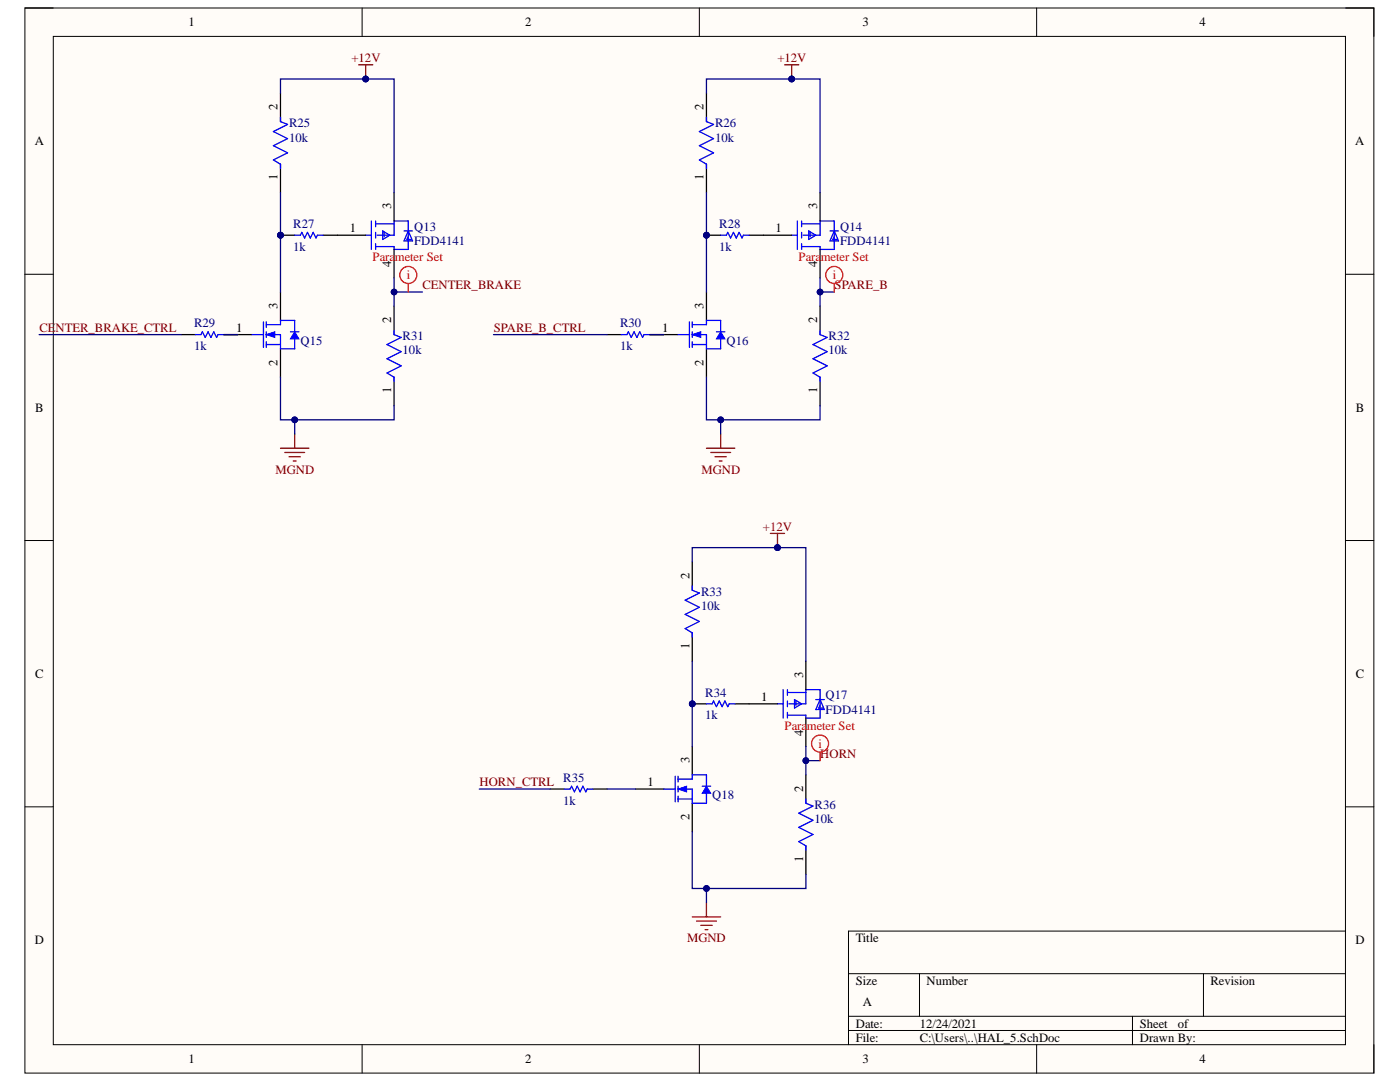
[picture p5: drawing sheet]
<svg xmlns="http://www.w3.org/2000/svg" width="279mm" height="216mm" viewBox="0 0 279 216" stroke-linecap="round" stroke-linejoin="round" font-family="sans-serif">
<defs><g id="words">
<g font-size="2.5">
<text x="37.6" y="5.3">1</text>
<text x="104.8" y="5.3">2</text>
<text x="172.1" y="5.3">3</text>
<text x="239.4" y="5.3">4</text>
<text x="55.4" y="22" transform="rotate(-90 55.4 22)">2</text>
<text x="140.4" y="22" transform="rotate(-90 140.4 22)">2</text>
<text x="6.9" y="29">A</text>
<text x="270.4" y="29">A</text>
<text x="55.4" y="36" transform="rotate(-90 55.4 36)">1</text>
<text x="140.4" y="36" transform="rotate(-90 140.4 36)">1</text>
<text x="78.1" y="41.8" transform="rotate(-90 78.1 41.8)">3</text>
<text x="163.1" y="41.8" transform="rotate(-90 163.1 41.8)">3</text>
<text x="69.8" y="46.4">1</text>
<text x="154.8" y="46.4">1</text>
<text x="78.1" y="53.2" transform="rotate(-90 78.1 53.2)">4</text>
<text x="163.1" y="53.2" transform="rotate(-90 163.1 53.2)">4</text>
<text x="55.4" y="61.7" transform="rotate(-90 55.4 61.7)">3</text>
<text x="78.1" y="64.5" transform="rotate(-90 78.1 64.5)">2</text>
<text x="140.4" y="61.7" transform="rotate(-90 140.4 61.7)">3</text>
<text x="163.1" y="64.5" transform="rotate(-90 163.1 64.5)">2</text>
<text x="47.1" y="66.2">1</text>
<text x="132.1" y="66.2">1</text>
<text x="55.4" y="73" transform="rotate(-90 55.4 73)">2</text>
<text x="140.4" y="73" transform="rotate(-90 140.4 73)">2</text>
<text x="7" y="82.1">B</text>
<text x="78.1" y="78.5" transform="rotate(-90 78.1 78.5)">1</text>
<text x="163.1" y="78.5" transform="rotate(-90 163.1 78.5)">1</text>
<text x="270.6" y="82.1">B</text>
<text x="137.6" y="115.5" transform="rotate(-90 137.6 115.5)">2</text>
<text x="137.6" y="129.5" transform="rotate(-90 137.6 129.5)">1</text>
<text x="7" y="135.3">C</text>
<text x="160.3" y="135.3" transform="rotate(-90 160.3 135.3)">3</text>
<text x="270.6" y="135.3">C</text>
<text x="151.9" y="139.9">1</text>
<text x="160.3" y="146.8" transform="rotate(-90 160.3 146.8)">4</text>
<text x="137.6" y="152.3" transform="rotate(-90 137.6 152.3)">3</text>
<text x="129.3" y="156.9">1</text>
<text x="160.3" y="158" transform="rotate(-90 160.3 158)">2</text>
<text x="137.6" y="163.7" transform="rotate(-90 137.6 163.7)">2</text>
<text x="160.3" y="172" transform="rotate(-90 160.3 172)">1</text>
<text x="6.9" y="188.4">D</text>
<text x="170.8" y="188">Title</text>
<text x="270.5" y="188.4">D</text>
<text x="170.8" y="196.6">Size</text>
<text x="184.9" y="196.6">Number</text>
<text x="241.6" y="196.6">Revision</text>
<text x="172.2" y="200.8">A</text>
<text x="170.8" y="205">Date:</text>
<text x="170.8" y="207.9">File:</text>
<text x="183.6" y="205">12/24/2021</text>
<text x="183.6" y="207.9">C:\Users\..\HAL_5.SchDoc</text>
<text x="227.5" y="205">Sheet</text>
<text x="227.5" y="207.9">Drawn By:</text>
<text x="235.1" y="205">of</text>
<text x="37.6" y="212.1">1</text>
<text x="104.8" y="212.1">2</text>
<text x="172.1" y="212.1">3</text>
<text x="239.4" y="212.1">4</text>
</g>
<g font-size="2.5" fill="#800000">
<text x="70.1" y="12.4">+12V</text>
<text x="155.1" y="12.4">+12V</text>
<text x="84.3" y="57.7">CENTER_BRAKE</text>
<text x="166.6" y="57.7">SPARE_B</text>
<text x="7.9" y="66.2">CE</text>
<text x="11.1" y="66.2">NTER_BRAKE_CTRL</text>
<text x="98.5" y="66.2">SPARE_B_CTRL</text>
<text x="55" y="94.6">MGND</text>
<text x="140" y="94.6">MGND</text>
<text x="152.3" y="105.9">+12V</text>
<text x="163.7" y="151.2">HORN</text>
<text x="95.7" y="156.9">HORN_CTRL</text>
<text x="137.1" y="188">MGND</text>
</g>
<g font-size="2.5" fill="#000080">
<text x="57.7" y="25.4">R25</text>
<text x="57.7" y="28.3">10k</text>
<text x="142.7" y="25.4">R26</text>
<text x="142.7" y="28.3">10k</text>
<text x="58.5" y="45.5">R27</text>
<text x="82.6" y="46.1">Q13</text>
<text x="143.5" y="45.5">R28</text>
<text x="167.7" y="46.1">Q14</text>
<text x="58.5" y="50.1">1k</text>
<text x="82.6" y="48.9">FDD4141</text>
<text x="143.5" y="50.1">1k</text>
<text x="167.7" y="48.9">FDD4141</text>
<text x="38.7" y="65.3">R29</text>
<text x="123.8" y="65.3">R30</text>
<text x="38.7" y="69.9">1k</text>
<text x="60" y="68.8">Q15</text>
<text x="80.4" y="67.9">R31</text>
<text x="80.4" y="70.7">10k</text>
<text x="123.8" y="69.9">1k</text>
<text x="145" y="68.8">Q16</text>
<text x="165.4" y="67.9">R32</text>
<text x="165.4" y="70.7">10k</text>
<text x="139.9" y="118.9">R33</text>
<text x="139.9" y="121.7">10k</text>
<text x="140.8" y="139">R34</text>
<text x="140.8" y="143.5">1k</text>
<text x="164.8" y="139.6">Q17</text>
<text x="164.8" y="142.4">FDD4141</text>
<text x="112.4" y="156">R35</text>
<text x="112.4" y="160.5">1k</text>
<text x="142.1" y="159.4">Q18</text>
<text x="162.6" y="161.4">R36</text>
<text x="162.6" y="164.3">10k</text>
</g>
<g font-size="2.5" fill="#f00">
<text x="74.4" y="52">Para</text>
<text x="78.8" y="52">meter Set</text>
<text x="159.4" y="52">Para</text>
<text x="163.8" y="52">meter Set</text>
<text x="81.2" y="55.8">i</text>
<text x="166.2" y="55.8">i</text>
<text x="156.6" y="145.6">Para</text>
<text x="161" y="145.6">meter Set</text>
<text x="163.3" y="149.2">i</text>
</g>
</g></defs>
<path d="M5 1.6h269.2v212.5h-269.2z" fill-rule="evenodd" fill="#fffcf8"/>
<path d="M5 1.6h269.2v212.5h-269.2z" fill="none" stroke="#000" stroke-width=".2"/>
<path d="M10.6 7.3h257.9v201.2h-257.9z" fill-rule="evenodd" fill="#fffcf8"/>
<g fill="none" stroke="#000" stroke-width=".2">
<path d="M5 1.6h5.6M10.6 7.3h257.9v201.2h-257.9zM72.3 1.6v5.7M139.6 1.6v5.7M206.9 1.6v5.7M268.5 1.6h5.7v5.7M5 54.7h5.6M268.5 54.7h5.7M5 107.9h5.6M268.5 107.9h5.7M5 161h5.6M268.5 161h5.7"/>
<path d="M169.3 194.3h99.2M183.5 194.3v8.5M240.2 194.3v8.5M268.5 185.8h-99.2v22.7M72.3 208.5v5.6M139.6 208.5v5.6M169.3 202.8h99.2M169.3 205.6h99.2M206.9 208.5v5.6M226 202.8v5.7M274.2 208.5v5.6"/>
</g>
<path d="M56 89.4h5.6M56.8 90.3h4M57.7 91.1h2.2M58.5 92h.6M58.8 86.6v2.8" fill="none" stroke="#800000" stroke-width=".25"/>
<path d="M56 58.3v5.6M44.6 66.8h5.7M56 69.6v5.7" fill="none" stroke="#000" stroke-width=".25"/>
<path d="M52.6 64.2v5.1M53.1 64.8h2.9v-.9h2.8v2.3M53.1 66.8h2.9v2.8h2.8v-2M53.1 68.8h2.9M53.1 64.2v1.2M53.1 66.2v1.1M53.1 68.2v1.1" fill="none" stroke="#00f" stroke-width=".25"/>
<path d="M58.8 66.2l.9 1.4h-1.7z" fill="#00f"/>
<path d="M58.8 66.2l.9 1.4h-1.7z" fill="none" stroke="#00f" stroke-width=".2"/>
<path d="M58 66.2h1.7" fill="none" stroke="#00f" stroke-width=".25"/>
<path d="M53.1 66.8l1.7-.6v1.1z" fill="#00f"/>
<path d="M53.1 66.8l1.7-.6v1.1z" fill="none" stroke="#00f" stroke-width=".2"/>
<path d="M50.3 66.8h2.3M78.6 65.9v.9l1.5 .5-2.9 1.5 2.9 1.4-2.9 1.4 2.9 1.4-2.9 1.4 1.4 .9v.8" fill="none" stroke="#00f" stroke-width=".25"/>
<path d="M78.6 61.1v5.7M78.6 75.3v5.6" fill="none" stroke="#000" stroke-width=".25"/>
<circle cx="56" cy="46.9" r=".57" fill="#000080"/>
<circle cx="56" cy="46.9" r=".57" fill="none" stroke="#000080" stroke-width=".2"/>
<path d="M56 46.9h2.8M64.5 46.9h2.8" fill="none" stroke="#000" stroke-width=".25"/>
<circle cx="56" cy="46.9" r=".57" fill="#000080"/>
<circle cx="56" cy="46.9" r=".57" fill="none" stroke="#000080" stroke-width=".2"/>
<path d="M58.8 46.9h1.1l.3-.5 .6 1.1 .6-1.1 .5 1.1 .6-1.1 .6 1.1 .2-.6h1.2M39 66.8h1.1l.3-.6 .6 1.1 .5-1.1 .6 1.1 .6-1.1 .5 1.1 .3-.5h1.1" fill="none" stroke="#00f" stroke-width=".25"/>
<path d="M36.1 66.8h2.9M44.6 66.8h2.9" fill="none" stroke="#000" stroke-width=".25"/>
<path d="M71.6 12.9h2.8M73 12.9v2.9" fill="none" stroke="#800000" stroke-width=".25"/>
<circle cx="73" cy="15.8" r=".57" fill="#000080"/>
<circle cx="73" cy="15.8" r=".57" fill="none" stroke="#000080" stroke-width=".2"/>
<path d="M56 18.6v5.7M56 32.8v5.6M141 58.3v5.6M129.7 66.8h5.6M141 69.6v5.7" fill="none" stroke="#000" stroke-width=".25"/>
<path d="M56 23.4v.9l1.4 .5-2.8 1.4 2.8 1.5-2.8 1.4 2.8 1.4-2.8 1.4 1.4 .9v.8M137.6 64.2v5.1M138.2 64.8h2.8v-.9h2.8v2.3M138.2 66.8h2.8v2.8h2.8v-2M138.2 68.8h2.8M138.2 64.2v1.2M138.2 66.2v1.1M138.2 68.2v1.1" fill="none" stroke="#00f" stroke-width=".25"/>
<path d="M141 89.4h5.7M141.8 90.3h4M142.7 91.1h2.3M143.5 92h.6M143.8 86.6v2.8" fill="none" stroke="#800000" stroke-width=".25"/>
<path d="M143.8 66.2l.9 1.4h-1.7z" fill="#00f"/>
<path d="M143.8 66.2l.9 1.4h-1.7z" fill="none" stroke="#00f" stroke-width=".2"/>
<path d="M143 66.2h1.7" fill="none" stroke="#00f" stroke-width=".25"/>
<path d="M138.2 66.8l1.7-.6v1.1z" fill="#00f"/>
<path d="M138.2 66.8l1.7-.6v1.1z" fill="none" stroke="#00f" stroke-width=".2"/>
<path d="M135.3 66.8h2.3M163.7 65.9v.9l1.4 .5-2.9 1.5 2.9 1.4-2.9 1.4 2.9 1.4-2.9 1.4 1.5 .9v.8" fill="none" stroke="#00f" stroke-width=".25"/>
<path d="M163.7 61.1v5.7M163.7 75.3v5.6" fill="none" stroke="#000" stroke-width=".25"/>
<circle cx="141" cy="46.9" r=".57" fill="#000080"/>
<circle cx="141" cy="46.9" r=".57" fill="none" stroke="#000080" stroke-width=".2"/>
<path d="M141 46.9h2.8M149.5 46.9h2.8" fill="none" stroke="#000" stroke-width=".25"/>
<circle cx="141" cy="46.9" r=".57" fill="#000080"/>
<circle cx="141" cy="46.9" r=".57" fill="none" stroke="#000080" stroke-width=".2"/>
<path d="M143.8 46.9h1.2l.2-.5 .6 1.1 .6-1.1 .5 1.1 .6-1.1 .6 1.1 .3-.6h1.1M124 66.8h1.1l.3-.6 .6 1.1 .5-1.1 .6 1.1 .6-1.1 .5 1.1 .3-.5h1.2" fill="none" stroke="#00f" stroke-width=".25"/>
<path d="M121.2 66.8h2.8M129.7 66.8h2.8" fill="none" stroke="#000" stroke-width=".25"/>
<path d="M156.6 12.9h2.8M158 12.9v2.9" fill="none" stroke="#800000" stroke-width=".25"/>
<circle cx="158" cy="15.8" r=".57" fill="#000080"/>
<circle cx="158" cy="15.8" r=".57" fill="none" stroke="#000080" stroke-width=".2"/>
<path d="M141 18.6v5.7M141 32.8v5.6M160.8 154.6v5.7M160.8 168.8v5.7" fill="none" stroke="#000" stroke-width=".25"/>
<path d="M141 23.4v.9l1.4 .5-2.8 1.4 2.8 1.5-2.8 1.4 2.8 1.4-2.8 1.4 1.4 .9v.8M160.8 159.4v.9l1.4 .5-2.8 1.5 2.8 1.4-2.8 1.4 2.8 1.4-2.8 1.4 1.4 .9v.8" fill="none" stroke="#00f" stroke-width=".25"/>
<path d="M138.2 183h5.6M139 183.8h4M139.9 184.6h2.2M140.7 185.5h.6M141 180.1v2.9" fill="none" stroke="#800000" stroke-width=".25"/>
<circle cx="138.2" cy="140.4" r=".57" fill="#000080"/>
<circle cx="138.2" cy="140.4" r=".57" fill="none" stroke="#000080" stroke-width=".2"/>
<path d="M138.2 140.4h2.8M146.7 140.4h2.8" fill="none" stroke="#000" stroke-width=".25"/>
<circle cx="138.2" cy="140.4" r=".57" fill="#000080"/>
<circle cx="138.2" cy="140.4" r=".57" fill="none" stroke="#000080" stroke-width=".2"/>
<path d="M112.7 157.4h1.1l.3-.5 .5 1.1 .6-1.1 .6 1.1 .5-1.1 .6 1.1 .3-.6h1.1M141 140.4h1.1l.3-.5 .6 1.1 .5-1.1 .6 1.1 .6-1.1 .5 1.1 .3-.6h1.2" fill="none" stroke="#00f" stroke-width=".25"/>
<path d="M109.8 157.4h2.9M118.3 157.4h2.9" fill="none" stroke="#000" stroke-width=".25"/>
<path d="M153.7 106.4h2.9M155.2 106.4v2.9" fill="none" stroke="#800000" stroke-width=".25"/>
<circle cx="155.2" cy="109.3" r=".57" fill="#000080"/>
<circle cx="155.2" cy="109.3" r=".57" fill="none" stroke="#000080" stroke-width=".2"/>
<g fill="none" stroke="#000" stroke-width=".25">
<path d="M78.6 38.4v5.7M163.7 38.4v5.7M67.3 46.9h5.7M78.6 49.8v5.6M152.3 46.9h5.7M163.7 49.8v5.6M138.2 112.1v5.7M138.2 126.3v5.6M160.8 131.9v5.7M126.8 157.4h5.7M138.2 148.9v5.7M149.5 140.4h5.7"/>
<path d="M160.8 143.3v5.6M138.2 160.3v5.6"/>
</g>
<g fill="none" stroke="#00f" stroke-width=".25">
<path d="M73 46.9h1.1M74.1 44.1v5.7M75 44.7h3.6M75 44.1v1.1M75 46.4v1.1M75 48.6v1.2M75.2 46.9h3.4v-2.8h2.9v5.7h-2.9v-.6h-3.6M76.4 46.1l1.4 .8-1.4 .9zM76.7 46.4v.8M80.6 46.1h1.7M81.5 46.1l.8 2h-1.7zM81.5 47.2l-.3 .6h.8"/>
<path d="M158 46.9h1.1M159.1 44.1v5.7M160 44.1v1.1M160 46.4v1.1M160 48.6v1.2M160 44.7h3.7M160.3 46.9h3.4v-2.8h2.8v5.7h-2.8v-.6h-3.7M161.4 46.1l1.4 .8-1.4 .9zM161.7 46.4v.8M165.6 46.1h1.7M166.5 46.1l.8 2h-1.7zM166.5 47.2l-.3 .6h.9"/>
<path d="M138.2 116.9v.9l1.4 .5-2.9 1.5 2.9 1.4-2.9 1.4 2.9 1.4-2.9 1.4 1.5 .9v.8M156.3 137.6v5.7M157.1 137.6v1.1M157.1 139.9v1.1M157.1 138.2h3.7M158.6 139.6l1.4 .8-1.4 .9zM158.8 139.9v.8M162.8 139.6h1.7M163.7 139.6l.8 2h-1.7zM134.8 154.9v5.1M135.3 155.5h2.9v-.9h2.8v2.3M135.3 157.4h2.9v2.9h2.8v-2"/>
<path d="M135.3 159.4h2.9M135.3 154.9v1.1M135.3 156.9v1.1M135.3 158.9v1.1M155.2 140.4h1.1M157.1 142.1v1.2M157.4 140.4h3.4v-2.8h2.9v5.7h-2.9v-.6h-3.7M163.7 140.7l-.3 .6h.8"/>
</g>
<path d="M141 156.9l.8 1.4h-1.7z" fill="#00f"/>
<path d="M141 156.9l.8 1.4h-1.7z" fill="none" stroke="#00f" stroke-width=".2"/>
<path d="M140.1 156.9h1.7" fill="none" stroke="#00f" stroke-width=".25"/>
<path d="M135.3 157.4l1.7-.5v1.1z" fill="#00f"/>
<path d="M135.3 157.4l1.7-.5v1.1z" fill="none" stroke="#00f" stroke-width=".2"/>
<path d="M132.5 157.4h2.3" fill="none" stroke="#00f" stroke-width=".25"/>
<path d="M78.6 80.9v2.9h-19.8" fill="none" stroke="#000080" stroke-width=".25"/>
<circle cx="58.8" cy="83.8" r=".57" fill="#000080"/>
<circle cx="58.8" cy="83.8" r=".57" fill="none" stroke="#000080" stroke-width=".2"/>
<path d="M56 75.3v8.5h2.8v2.8" fill="none" stroke="#000080" stroke-width=".25"/>
<circle cx="58.8" cy="83.8" r=".57" fill="#000080"/>
<circle cx="58.8" cy="83.8" r=".57" fill="none" stroke="#000080" stroke-width=".2"/>
<path d="M73 15.8h-17v2.8" fill="none" stroke="#000080" stroke-width=".25"/>
<circle cx="73" cy="15.8" r=".57" fill="#000080"/>
<circle cx="73" cy="15.8" r=".57" fill="none" stroke="#000080" stroke-width=".2"/>
<path d="M163.7 80.9v2.9h-19.9" fill="none" stroke="#000080" stroke-width=".25"/>
<circle cx="143.8" cy="83.8" r=".57" fill="#000080"/>
<circle cx="143.8" cy="83.8" r=".57" fill="none" stroke="#000080" stroke-width=".2"/>
<path d="M141 38.4v19.9" fill="none" stroke="#000080" stroke-width=".25"/>
<circle cx="141" cy="46.9" r=".57" fill="#000080"/>
<circle cx="141" cy="46.9" r=".57" fill="none" stroke="#000080" stroke-width=".2"/>
<path d="M158 15.8h-17v2.8" fill="none" stroke="#000080" stroke-width=".25"/>
<circle cx="158" cy="15.8" r=".57" fill="#000080"/>
<circle cx="158" cy="15.8" r=".57" fill="none" stroke="#000080" stroke-width=".2"/>
<path d="M7.8 66.8h28.3M98.5 66.8h22.7M141 75.3v8.5h2.8v2.8" fill="none" stroke="#000080" stroke-width=".25"/>
<circle cx="143.8" cy="83.8" r=".57" fill="#000080"/>
<circle cx="143.8" cy="83.8" r=".57" fill="none" stroke="#000080" stroke-width=".2"/>
<path d="M155.2 109.3h-17v2.8" fill="none" stroke="#000080" stroke-width=".25"/>
<circle cx="155.2" cy="109.3" r=".57" fill="#000080"/>
<circle cx="155.2" cy="109.3" r=".57" fill="none" stroke="#000080" stroke-width=".2"/>
<path d="M56 46.9v11.4" fill="none" stroke="#000080" stroke-width=".25"/>
<circle cx="56" cy="46.9" r=".57" fill="#000080"/>
<circle cx="56" cy="46.9" r=".57" fill="none" stroke="#000080" stroke-width=".2"/>
<path d="M56 38.4v8.5" fill="none" stroke="#000080" stroke-width=".25"/>
<circle cx="56" cy="46.9" r=".57" fill="#000080"/>
<circle cx="56" cy="46.9" r=".57" fill="none" stroke="#000080" stroke-width=".2"/>
<path d="M158 15.8h5.7v22.6M44.6 66.8h2.9M129.7 66.8h2.8M95.6 157.4h14.2" fill="none" stroke="#000080" stroke-width=".25"/>
<circle cx="158" cy="15.8" r=".57" fill="#000080"/>
<circle cx="158" cy="15.8" r=".57" fill="none" stroke="#000080" stroke-width=".2"/>
<path d="M163.7 55.4v5.7" fill="none" stroke="#000080" stroke-width=".25"/>
<circle cx="163.7" cy="58.3" r=".57" fill="#000080"/>
<circle cx="163.7" cy="58.3" r=".57" fill="none" stroke="#000080" stroke-width=".2"/>
<path d="M163.7 58.3h2.8" fill="none" stroke="#000080" stroke-width=".25"/>
<circle cx="163.7" cy="58.3" r=".57" fill="#000080"/>
<circle cx="163.7" cy="58.3" r=".57" fill="none" stroke="#000080" stroke-width=".2"/>
<path d="M73 15.8h5.6v22.6" fill="none" stroke="#000080" stroke-width=".25"/>
<circle cx="73" cy="15.8" r=".57" fill="#000080"/>
<circle cx="73" cy="15.8" r=".57" fill="none" stroke="#000080" stroke-width=".2"/>
<path d="M78.6 55.4v5.7" fill="none" stroke="#000080" stroke-width=".25"/>
<circle cx="78.6" cy="58.3" r=".57" fill="#000080"/>
<circle cx="78.6" cy="58.3" r=".57" fill="none" stroke="#000080" stroke-width=".2"/>
<path d="M78.6 58.3h5.7" fill="none" stroke="#000080" stroke-width=".25"/>
<circle cx="78.6" cy="58.3" r=".57" fill="#000080"/>
<circle cx="78.6" cy="58.3" r=".57" fill="none" stroke="#000080" stroke-width=".2"/>
<path d="M163.7 151.8h-2.9v2.8" fill="none" stroke="#000080" stroke-width=".25"/>
<circle cx="160.8" cy="151.8" r=".57" fill="#000080"/>
<circle cx="160.8" cy="151.8" r=".57" fill="none" stroke="#000080" stroke-width=".2"/>
<path d="M155.2 109.3h5.6v22.6" fill="none" stroke="#000080" stroke-width=".25"/>
<circle cx="155.2" cy="109.3" r=".57" fill="#000080"/>
<circle cx="155.2" cy="109.3" r=".57" fill="none" stroke="#000080" stroke-width=".2"/>
<path d="M160.8 148.9v2.9" fill="none" stroke="#000080" stroke-width=".25"/>
<circle cx="160.8" cy="151.8" r=".57" fill="#000080"/>
<circle cx="160.8" cy="151.8" r=".57" fill="none" stroke="#000080" stroke-width=".2"/>
<path d="M121.2 157.4h5.6M160.8 174.5v2.8h-19.8v2.8" fill="none" stroke="#000080" stroke-width=".25"/>
<circle cx="141" cy="177.3" r=".57" fill="#000080"/>
<circle cx="141" cy="177.3" r=".57" fill="none" stroke="#000080" stroke-width=".2"/>
<path d="M138.2 131.9v17" fill="none" stroke="#000080" stroke-width=".25"/>
<circle cx="138.2" cy="140.4" r=".57" fill="#000080"/>
<circle cx="138.2" cy="140.4" r=".57" fill="none" stroke="#000080" stroke-width=".2"/>
<path d="M138.2 166v11.3h2.8" fill="none" stroke="#000080" stroke-width=".25"/>
<circle cx="141" cy="177.3" r=".57" fill="#000080"/>
<circle cx="141" cy="177.3" r=".57" fill="none" stroke="#000080" stroke-width=".2"/>
<g fill="none" stroke="#f00" stroke-width=".25">
<path d="M81.5 56.6v1.7M166.5 56.6v1.7M163.7 150.1v1.7"/>
<circle cx="81.5" cy="54.9" r="1.7"/>
<circle cx="166.5" cy="54.9" r="1.7"/>
<circle cx="163.7" cy="148.4" r="1.7"/>
</g>
<use href="#words"/>
</svg>
